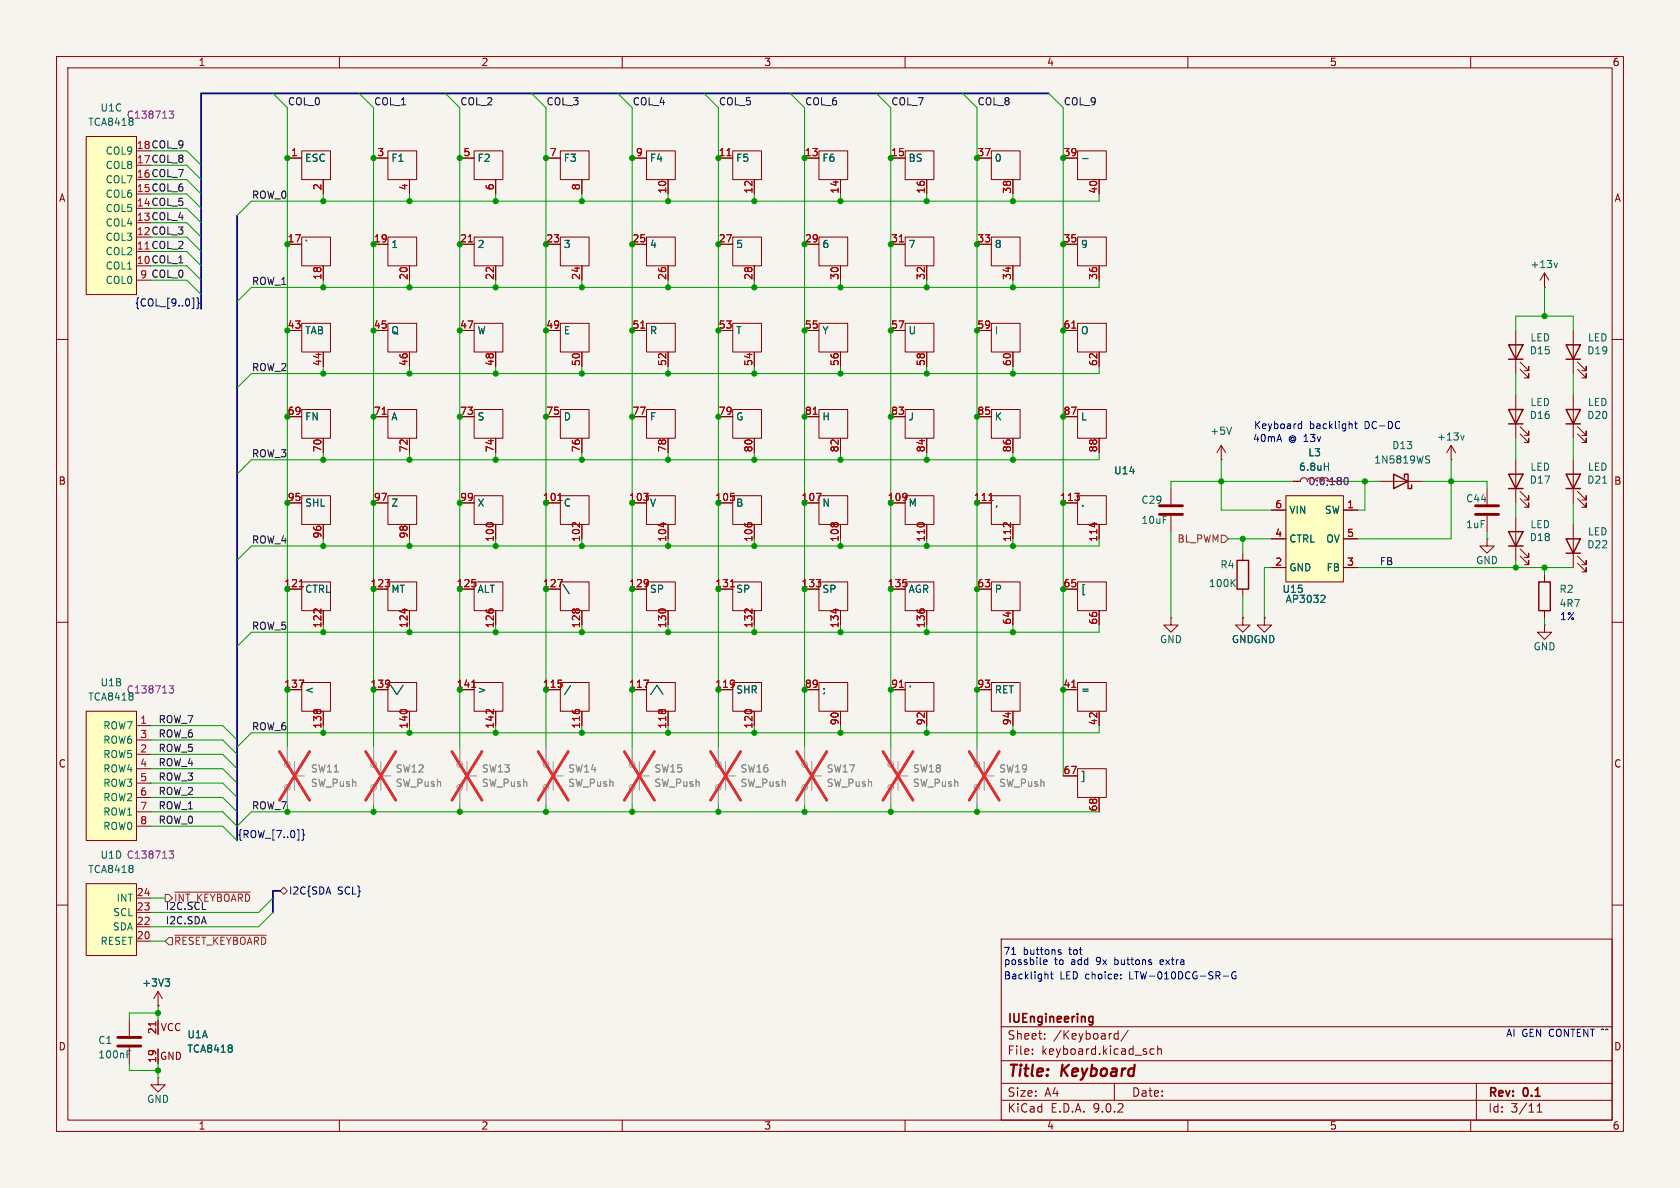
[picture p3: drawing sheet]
<svg xmlns="http://www.w3.org/2000/svg" width="297mm" height="210mm" viewBox="0 0 297 210" stroke-linecap="round" stroke-linejoin="round" font-family="sans-serif">
<defs><g id="words">
<g font-size="2.8" fill="#840000">
<text x="178" y="190.9">Title:</text>
<text x="187.7" y="190.9">Keyboard</text>
</g>
<g font-size="2.1" fill="#840000">
<text x="178" y="184">Sheet:</text>
<text x="178" y="181.2">IUEngineering</text>
<text x="186.2" y="184">/Keyboard/</text>
<text x="178" y="186.7">File:</text>
<text x="184.1" y="186.7">keyboard.kicad_sch</text>
<text x="178" y="196.9">KiCad</text>
<text x="178" y="194.1">Size:</text>
<text x="184.7" y="194.1">A4</text>
<text x="185.7" y="196.9">E.D.A.</text>
<text x="193.3" y="196.9">9.0.2</text>
<text x="200" y="194.1">Date:</text>
<text x="263" y="194.3">Rev:</text>
<text x="263" y="196.9">Id:</text>
<text x="267.1" y="196.9">3/11</text>
<text x="269.4" y="194.3">0.1</text>
</g>
<g font-size="1.8" fill="#840000">
<text x="35" y="11.9">1</text>
<text x="85" y="11.9">2</text>
<text x="135" y="11.9">3</text>
<text x="185" y="11.9">4</text>
<text x="235" y="11.9">5</text>
<text x="285" y="11.9">6</text>
<text x="10.3" y="35.9">A</text>
<text x="285.3" y="35.9">A</text>
<text x="10.3" y="85.9">B</text>
<text x="285.3" y="85.9">B</text>
<text x="10.3" y="135.9">C</text>
<text x="285.3" y="135.9">C</text>
<text x="10.3" y="185.9">D</text>
<text x="28.3" y="182.5">VCC</text>
<text x="285.3" y="185.9">D</text>
<text x="28.2" y="187.6">GND</text>
<text x="35" y="199.9">1</text>
<text x="85" y="199.9">2</text>
<text x="135" y="199.9">3</text>
<text x="185" y="199.9">4</text>
<text x="235" y="199.9">5</text>
<text x="285" y="199.9">6</text>
</g>
<g font-size="1.8" fill="#006464">
<text x="15.5" y="22.5">TCA8418</text>
<text x="17.7" y="19.9">U1C</text>
<text x="18.6" y="27.5">COL9</text>
<text x="53.8" y="28.8">ESC</text>
<text x="69.1" y="28.8">F1</text>
<text x="84.3" y="28.8">F2</text>
<text x="99.6" y="28.8">F3</text>
<text x="114.8" y="28.8">F4</text>
<text x="130" y="28.8">F5</text>
<text x="145.3" y="28.8">F6</text>
<text x="160.5" y="28.8">BS</text>
<text x="175.8" y="28.8">0</text>
<text x="18.6" y="30.1">COL8</text>
<text x="18.6" y="32.6">COL7</text>
<text x="18.6" y="35.2">COL6</text>
<text x="18.6" y="37.7">COL5</text>
<text x="18.6" y="40.2">COL4</text>
<text x="18.6" y="42.8">COL3</text>
<text x="18.6" y="45.3">COL2</text>
<text x="18.6" y="47.9">COL1</text>
<text x="53.8" y="44">`</text>
<text x="69.1" y="44">1</text>
<text x="84.3" y="44">2</text>
<text x="99.6" y="44">3</text>
<text x="114.8" y="44">4</text>
<text x="130" y="44">5</text>
<text x="145.3" y="44">6</text>
<text x="160.5" y="44">7</text>
<text x="175.8" y="44">8</text>
<text x="191" y="44">9</text>
<text x="270.5" y="47.6">+13v</text>
<text x="18.6" y="50.4">COL0</text>
<text x="53.8" y="59.3">TAB</text>
<text x="69.1" y="59.3">Q</text>
<text x="84.3" y="59.3">W</text>
<text x="99.6" y="59.3">E</text>
<text x="114.8" y="59.3">R</text>
<text x="130" y="59.3">T</text>
<text x="145.3" y="59.3">Y</text>
<text x="160.5" y="59.3">U</text>
<text x="175.8" y="59.3">I</text>
<text x="191" y="59.3">O</text>
<text x="270.3" y="62.8">D15</text>
<text x="270.5" y="60.6">LED</text>
<text x="280.5" y="62.8">D19</text>
<text x="280.6" y="60.6">LED</text>
<text x="270.5" y="72">LED</text>
<text x="280.6" y="72">LED</text>
<text x="53.8" y="74.5">FN</text>
<text x="69.1" y="74.5">A</text>
<text x="84.3" y="74.5">S</text>
<text x="99.6" y="74.5">D</text>
<text x="114.8" y="74.5">F</text>
<text x="130" y="74.5">G</text>
<text x="145.3" y="74.5">H</text>
<text x="160.5" y="74.5">J</text>
<text x="175.8" y="74.5">K</text>
<text x="191" y="74.5">L</text>
<text x="213.9" y="77.1">+5V</text>
<text x="270.3" y="74.3">D16</text>
<text x="280.5" y="74.3">D20</text>
<text x="229.6" y="83.4">6.8uH</text>
<text x="231.2" y="80.9">L3</text>
<text x="242.8" y="82.1">1N5819WS</text>
<text x="246" y="79.6">D13</text>
<text x="254" y="78.1">+13v</text>
<text x="270.5" y="83.4">LED</text>
<text x="280.6" y="83.4">LED</text>
<text x="53.8" y="89.8">SHL</text>
<text x="69.1" y="89.8">Z</text>
<text x="84.3" y="89.8">X</text>
<text x="99.6" y="89.8">C</text>
<text x="145.3" y="89.8">N</text>
<text x="175.8" y="89.8">,</text>
<text x="191" y="89.8">.</text>
<text x="196.9" y="84">U14</text>
<text x="201.7" y="89.3">C29</text>
<text x="259.1" y="89">C44</text>
<text x="270.3" y="85.7">D17</text>
<text x="280.5" y="85.7">D21</text>
<text x="201.7" y="92.8">10uF</text>
<text x="227.8" y="91">VIN</text>
<text x="234.1" y="91">SW</text>
<text x="259.1" y="93.6">1uF</text>
<text x="270.3" y="95.9">D18</text>
<text x="270.5" y="93.6">LED</text>
<text x="280.6" y="94.8">LED</text>
<text x="215.7" y="100.7">R4</text>
<text x="227.8" y="96.1">CTRL</text>
<text x="227.8" y="101.2">GND</text>
<text x="234.4" y="96.1">OV</text>
<text x="234.4" y="101.2">FB</text>
<text x="260.9" y="99.9">GND</text>
<text x="280.5" y="97.1">D22</text>
<text x="53.8" y="105">CTRL</text>
<text x="84.3" y="105">ALT</text>
<text x="99.6" y="105">\</text>
<text x="130" y="105">SP</text>
<text x="160.5" y="105">AGR</text>
<text x="175.8" y="105">P</text>
<text x="191" y="105">[</text>
<text x="213.6" y="104">100K</text>
<text x="226.6" y="105">U15</text>
<text x="227.2" y="106.8">AP3032</text>
<text x="275.6" y="105">R2</text>
<text x="275.6" y="107.5">4R7</text>
<text x="205" y="113.9">GND</text>
<text x="217.7" y="113.9">GNDGND</text>
<text x="271" y="115.2">GND</text>
<text x="15.5" y="124.1">TCA8418</text>
<text x="17.7" y="121.5">U1B</text>
<text x="53.8" y="122.8">&lt;</text>
<text x="84.3" y="122.8">&gt;</text>
<text x="114.8" y="122.8">/\</text>
<text x="130" y="122.8">SHR</text>
<text x="145.3" y="122.8">;</text>
<text x="160.5" y="122.8">'</text>
<text x="175.8" y="122.8">RET</text>
<text x="191" y="122.8">=</text>
<text x="18.2" y="129.1">ROW7</text>
<text x="18.2" y="131.7">ROW6</text>
<text x="18.2" y="134.2">ROW5</text>
<text x="18.2" y="136.8">ROW4</text>
<text x="18.2" y="139.3">ROW3</text>
<text x="18.2" y="141.8">ROW2</text>
<text x="191" y="138">]</text>
<text x="18.2" y="144.4">ROW1</text>
<text x="18.2" y="146.9">ROW0</text>
<text x="15.5" y="154.5">TCA8418</text>
<text x="20.5" y="159.6">INT</text>
<text x="17.7" y="167.2">RESET</text>
<text x="19.9" y="164.7">SDA</text>
<text x="19.9" y="162.2">SCL</text>
<text x="25" y="174.6">+3V3</text>
<text x="17.3" y="184.8">C1</text>
<text x="33" y="183.7">U1A</text>
<text x="17.3" y="187.3">100nF</text>
<text x="33" y="186.3">TCA8418</text>
<text x="25.9" y="195.2">GND</text>
</g>
<g font-size="1.8" fill="#840084">
<text x="22.3" y="21.2">C138713</text>
<text x="231.2" y="86">0;0;180</text>
<text x="22.3" y="122.8">C138713</text>
<text x="17.7" y="152">U1D C138713</text>
</g>
<g font-size="1.8" fill="#0f0f0f">
<text x="50.8" y="18.7">COL_0</text>
<text x="66" y="18.7">COL_1</text>
<text x="81.3" y="18.7">COL_2</text>
<text x="96.5" y="18.7">COL_3</text>
<text x="111.8" y="18.7">COL_4</text>
<text x="127" y="18.7">COL_5</text>
<text x="142.2" y="18.7">COL_6</text>
<text x="157.5" y="18.7">COL_7</text>
<text x="172.7" y="18.7">COL_8</text>
<text x="188" y="18.7">COL_9</text>
<text x="24.1" y="26.4">18 COL_9</text>
<text x="24.1" y="29">17 COL_8</text>
<text x="24.1" y="31.5">16 COL_7</text>
<text x="24.1" y="34">15 COL_6</text>
<text x="44.4" y="35.2">ROW_0</text>
<text x="24.1" y="36.6">14 COL_5</text>
<text x="24.1" y="39.1">13 COL_4</text>
<text x="24.1" y="41.7">12 COL_3</text>
<text x="24.1" y="44.2">11 COL_2</text>
<text x="24.1" y="46.7">10 COL_1</text>
<text x="24.7" y="49.3">9 COL_0</text>
<text x="44.4" y="50.5">ROW_1</text>
<text x="44.4" y="65.7">ROW_2</text>
<text x="44.4" y="80.9">ROW_3</text>
<text x="44.4" y="96.2">ROW_4</text>
<text x="243.8" y="100">FB</text>
<text x="44.4" y="111.4">ROW_5</text>
<text x="27.9" y="127.9">ROW_7</text>
<text x="27.9" y="130.5">ROW_6</text>
<text x="44.4" y="129.2">ROW_6</text>
<text x="27.9" y="133">ROW_5</text>
<text x="27.9" y="135.5">ROW_4</text>
<text x="27.9" y="140.6">ROW_2</text>
<text x="27.9" y="143.2">ROW_1</text>
<text x="27.9" y="138.1">ROW_3</text>
<text x="27.9" y="145.7">ROW_0</text>
<text x="29.2" y="160.9">I2C.SCL</text>
<text x="29.2" y="163.5">I2C.SDA</text>
</g>
<g font-size="1.8" fill="#a90000">
<text x="51.4" y="27.7">1</text>
<text x="66.6" y="27.7">3</text>
<text x="81.8" y="27.7">5</text>
<text x="97.1" y="27.7">7</text>
<text x="112.3" y="27.7">9</text>
<text x="127" y="27.7">11</text>
<text x="142.2" y="27.7">13</text>
<text x="157.4" y="27.7">15</text>
<text x="172.7" y="27.7">37</text>
<text x="187.9" y="27.7">39</text>
<text x="56.9" y="33.7" transform="rotate(-90 56.9 33.7)">2</text>
<text x="72.1" y="33.7" transform="rotate(-90 72.1 33.7)">4</text>
<text x="87.4" y="33.7" transform="rotate(-90 87.4 33.7)">6</text>
<text x="102.6" y="33.7" transform="rotate(-90 102.6 33.7)">8</text>
<text x="117.9" y="34.3" transform="rotate(-90 117.9 34.3)">10</text>
<text x="133.1" y="34.3" transform="rotate(-90 133.1 34.3)">12</text>
<text x="148.3" y="34.3" transform="rotate(-90 148.3 34.3)">14</text>
<text x="163.6" y="34.3" transform="rotate(-90 163.6 34.3)">16</text>
<text x="178.8" y="34.3" transform="rotate(-90 178.8 34.3)">38</text>
<text x="194.1" y="34.3" transform="rotate(-90 194.1 34.3)">40</text>
<text x="50.8" y="42.9">17</text>
<text x="66" y="42.9">19</text>
<text x="81.2" y="42.9">21</text>
<text x="96.5" y="42.9">23</text>
<text x="111.7" y="42.9">25</text>
<text x="127" y="42.9">27</text>
<text x="142.2" y="42.9">29</text>
<text x="157.4" y="42.9">31</text>
<text x="172.7" y="42.9">33</text>
<text x="187.9" y="42.9">35</text>
<text x="56.9" y="49.6" transform="rotate(-90 56.9 49.6)">18</text>
<text x="72.1" y="49.6" transform="rotate(-90 72.1 49.6)">20</text>
<text x="87.4" y="49.6" transform="rotate(-90 87.4 49.6)">22</text>
<text x="102.6" y="49.6" transform="rotate(-90 102.6 49.6)">24</text>
<text x="117.9" y="49.6" transform="rotate(-90 117.9 49.6)">26</text>
<text x="133.1" y="49.6" transform="rotate(-90 133.1 49.6)">28</text>
<text x="148.3" y="49.6" transform="rotate(-90 148.3 49.6)">30</text>
<text x="163.6" y="49.6" transform="rotate(-90 163.6 49.6)">32</text>
<text x="178.8" y="49.6" transform="rotate(-90 178.8 49.6)">34</text>
<text x="194.1" y="49.6" transform="rotate(-90 194.1 49.6)">36</text>
<text x="50.8" y="58.2">43</text>
<text x="66" y="58.2">45</text>
<text x="81.2" y="58.2">47</text>
<text x="96.5" y="58.2">49</text>
<text x="111.7" y="58.2">51</text>
<text x="127" y="58.2">53</text>
<text x="142.2" y="58.2">55</text>
<text x="157.4" y="58.2">57</text>
<text x="172.7" y="58.2">59</text>
<text x="187.9" y="58.2">61</text>
<text x="56.9" y="64.8" transform="rotate(-90 56.9 64.8)">44</text>
<text x="72.1" y="64.8" transform="rotate(-90 72.1 64.8)">46</text>
<text x="87.4" y="64.8" transform="rotate(-90 87.4 64.8)">48</text>
<text x="102.6" y="64.8" transform="rotate(-90 102.6 64.8)">50</text>
<text x="117.9" y="64.8" transform="rotate(-90 117.9 64.8)">52</text>
<text x="133.1" y="64.8" transform="rotate(-90 133.1 64.8)">54</text>
<text x="148.3" y="64.8" transform="rotate(-90 148.3 64.8)">56</text>
<text x="163.6" y="64.8" transform="rotate(-90 163.6 64.8)">58</text>
<text x="178.8" y="64.8" transform="rotate(-90 178.8 64.8)">60</text>
<text x="194.1" y="64.8" transform="rotate(-90 194.1 64.8)">62</text>
<text x="50.8" y="73.4">69</text>
<text x="66" y="73.4">71</text>
<text x="81.2" y="73.4">73</text>
<text x="96.5" y="73.4">75</text>
<text x="111.7" y="73.4">77</text>
<text x="127" y="73.4">79</text>
<text x="142.2" y="73.4">81</text>
<text x="157.4" y="73.4">83</text>
<text x="172.7" y="73.4">85</text>
<text x="187.9" y="73.4">87</text>
<text x="56.9" y="80.1" transform="rotate(-90 56.9 80.1)">70</text>
<text x="72.1" y="80.1" transform="rotate(-90 72.1 80.1)">72</text>
<text x="87.4" y="80.1" transform="rotate(-90 87.4 80.1)">74</text>
<text x="102.6" y="80.1" transform="rotate(-90 102.6 80.1)">76</text>
<text x="117.9" y="80.1" transform="rotate(-90 117.9 80.1)">78</text>
<text x="133.1" y="80.1" transform="rotate(-90 133.1 80.1)">80</text>
<text x="148.3" y="80.1" transform="rotate(-90 148.3 80.1)">82</text>
<text x="163.6" y="80.1" transform="rotate(-90 163.6 80.1)">84</text>
<text x="178.8" y="80.1" transform="rotate(-90 178.8 80.1)">86</text>
<text x="194.1" y="80.1" transform="rotate(-90 194.1 80.1)">88</text>
<text x="50.8" y="88.6">95</text>
<text x="66" y="88.6">97</text>
<text x="81.2" y="88.6">99</text>
<text x="95.9" y="88.6">101</text>
<text x="111.1" y="88.6">103</text>
<text x="114.8" y="89.8">V</text>
<text x="126.4" y="88.6">105</text>
<text x="130" y="89.8">B</text>
<text x="141.6" y="88.6">107</text>
<text x="156.8" y="88.6">109</text>
<text x="160.5" y="89.8">M</text>
<text x="172.1" y="88.6">111</text>
<text x="187.3" y="88.6">113</text>
<text x="225.4" y="89.9">6</text>
<text x="238.1" y="89.9">1</text>
<text x="56.9" y="95.3" transform="rotate(-90 56.9 95.3)">96</text>
<text x="72.1" y="95.3" transform="rotate(-90 72.1 95.3)">98</text>
<text x="87.4" y="95.9" transform="rotate(-90 87.4 95.9)">100</text>
<text x="102.6" y="95.9" transform="rotate(-90 102.6 95.9)">102</text>
<text x="117.9" y="95.9" transform="rotate(-90 117.9 95.9)">104</text>
<text x="133.1" y="95.9" transform="rotate(-90 133.1 95.9)">106</text>
<text x="148.3" y="95.9" transform="rotate(-90 148.3 95.9)">108</text>
<text x="163.6" y="95.9" transform="rotate(-90 163.6 95.9)">110</text>
<text x="178.8" y="95.9" transform="rotate(-90 178.8 95.9)">112</text>
<text x="194.1" y="95.9" transform="rotate(-90 194.1 95.9)">114</text>
<text x="225.4" y="95">4</text>
<text x="238.1" y="95">5</text>
<text x="225.4" y="100.1">2</text>
<text x="238.1" y="100.1">3</text>
<text x="50.2" y="103.9">121</text>
<text x="65.4" y="103.9">123</text>
<text x="69.1" y="105">MT</text>
<text x="80.6" y="103.9">125</text>
<text x="95.9" y="103.9">127</text>
<text x="111.1" y="103.9">129</text>
<text x="114.8" y="105">SP</text>
<text x="126.4" y="103.9">131</text>
<text x="141.6" y="103.9">133</text>
<text x="145.3" y="105">SP</text>
<text x="156.8" y="103.9">135</text>
<text x="172.7" y="103.9">63</text>
<text x="187.9" y="103.9">65</text>
<text x="56.9" y="111.1" transform="rotate(-90 56.9 111.1)">122</text>
<text x="72.1" y="111.1" transform="rotate(-90 72.1 111.1)">124</text>
<text x="87.4" y="111.1" transform="rotate(-90 87.4 111.1)">126</text>
<text x="102.6" y="111.1" transform="rotate(-90 102.6 111.1)">128</text>
<text x="117.9" y="111.1" transform="rotate(-90 117.9 111.1)">130</text>
<text x="133.1" y="111.1" transform="rotate(-90 133.1 111.1)">132</text>
<text x="148.3" y="111.1" transform="rotate(-90 148.3 111.1)">134</text>
<text x="163.6" y="111.1" transform="rotate(-90 163.6 111.1)">136</text>
<text x="178.8" y="110.5" transform="rotate(-90 178.8 110.5)">64</text>
<text x="194.1" y="110.5" transform="rotate(-90 194.1 110.5)">66</text>
<text x="50.2" y="121.7">137</text>
<text x="65.4" y="121.7">139</text>
<text x="69.1" y="122.8">\/</text>
<text x="80.6" y="121.7">141</text>
<text x="95.9" y="121.7">115</text>
<text x="99.6" y="122.8">/</text>
<text x="111.1" y="121.7">117</text>
<text x="126.4" y="121.7">119</text>
<text x="142.2" y="121.7">89</text>
<text x="157.4" y="121.7">91</text>
<text x="172.7" y="121.7">93</text>
<text x="187.9" y="121.7">41</text>
<text x="24.7" y="128">1</text>
<text x="24.7" y="130.6">3</text>
<text x="56.9" y="128.9" transform="rotate(-90 56.9 128.9)">138</text>
<text x="72.1" y="128.9" transform="rotate(-90 72.1 128.9)">140</text>
<text x="87.4" y="128.9" transform="rotate(-90 87.4 128.9)">142</text>
<text x="102.6" y="128.9" transform="rotate(-90 102.6 128.9)">116</text>
<text x="117.9" y="128.9" transform="rotate(-90 117.9 128.9)">118</text>
<text x="133.1" y="128.9" transform="rotate(-90 133.1 128.9)">120</text>
<text x="148.3" y="128.3" transform="rotate(-90 148.3 128.3)">90</text>
<text x="163.6" y="128.3" transform="rotate(-90 163.6 128.3)">92</text>
<text x="178.8" y="128.3" transform="rotate(-90 178.8 128.3)">94</text>
<text x="194.1" y="128.3" transform="rotate(-90 194.1 128.3)">42</text>
<text x="24.7" y="133.1">2</text>
<text x="24.7" y="135.6">4</text>
<text x="187.9" y="136.9">67</text>
<text x="24.7" y="138.2">5</text>
<text x="24.7" y="140.7">6</text>
<text x="24.7" y="143.3">7</text>
<text x="194.1" y="143.6" transform="rotate(-90 194.1 143.6)">68</text>
<text x="24.7" y="145.8">8</text>
<text x="24.1" y="158.5">24</text>
<text x="24.1" y="161">23</text>
<text x="24.1" y="163.6">22</text>
<text x="24.1" y="166.1">20</text>
<text x="27.7" y="182.9" transform="rotate(-90 27.7 182.9)">21</text>
<text x="27.7" y="188" transform="rotate(-90 27.7 188)">19</text>
</g>
<g font-size="1.8" fill="#000084">
<text x="23.7" y="54.3">{COL_[9..0]}</text>
<text x="41.9" y="148.2">{ROW_[7..0]}</text>
<text x="51" y="158.3">I2C{SDA</text>
<text x="59.7" y="158.3">SCL}</text>
</g>
<g font-size="1.8" fill="#0000c2">
<text x="221.6" y="76.1">Keyboard</text>
<text x="231.5" y="76.1">backlight</text>
<text x="241.4" y="76.1">DC-DC</text>
<text x="221.4" y="78.3">40mA</text>
<text x="227.8" y="78.3">@ 13v</text>
<text x="275.7" y="109.8">1%</text>
<text x="177.3" y="169">71</text>
<text x="177.4" y="173.3">Backlight</text>
<text x="177.4" y="170.8">possbile</text>
<text x="180.9" y="169">buttons</text>
<text x="186.4" y="170.8">to</text>
<text x="187.4" y="173.3">LED choice:</text>
<text x="189.1" y="169">tot</text>
<text x="189.5" y="170.8">add</text>
<text x="194.1" y="170.8">9x</text>
<text x="197.5" y="170.8">buttons</text>
<text x="199.9" y="173.3">LTW-010DCG-SR-G</text>
<text x="205.7" y="170.8">extra</text>
<text x="266.2" y="183.5">AI GEN CONTENT ^^</text>
</g>
<g font-size="1.8" fill="#725600">
<text x="208.1" y="96.1">BL_PWM</text>
<text x="30.7" y="159.6">~{INT_KEYBOARD}</text>
<text x="30.7" y="167.2">~{RESET_KEYBOARD}</text>
</g>
<g font-size="1.8" fill="#939391">
<text x="54.9" y="136.8">SW11</text>
<text x="69.9" y="136.8">SW12</text>
<text x="85.1" y="136.8">SW13</text>
<text x="100.3" y="136.8">SW14</text>
<text x="115.6" y="136.8">SW15</text>
<text x="130.8" y="136.8">SW16</text>
<text x="146.1" y="136.8">SW17</text>
<text x="161.3" y="136.8">SW18</text>
<text x="176.5" y="136.8">SW19</text>
<text x="54.9" y="139.3">SW_Push</text>
<text x="69.9" y="139.3">SW_Push</text>
<text x="85.1" y="139.3">SW_Push</text>
<text x="100.3" y="139.3">SW_Push</text>
<text x="115.6" y="139.3">SW_Push</text>
<text x="130.8" y="139.3">SW_Push</text>
<text x="146.1" y="139.3">SW_Push</text>
<text x="161.3" y="139.3">SW_Push</text>
<text x="176.5" y="139.3">SW_Push</text>
</g>
<text font-size="1.8" fill="#009600" x="44.4" y="143.2">ROW_7</text>
</g></defs>
<path d="M0 0h297v210h-297z" fill="#f5f4ef" stroke="#f5f4ef" stroke-width=".18"/>
<g fill="none" stroke="#840000" stroke-width=".18">
<path d="M10 10h277v190h-277zM12 12h273v186h-273zM60 10v2M110 10v2M160 10v2M210 10v2M260 10v2M10 60h2M278.1 69.9v7.6M278.9 76.7l1.5 1.5v-.7v.7h-.7M278.9 75.4l1.5 1.6v-.8v.8h-.7M285 60h2"/>
<path d="M10 110h2M285 110h2M10 160h2M177 166h108v32h-108zM285 160h2M60 198v2M110 198v2M160 198v2M177 194.5h108M177 191.5h108M177 187.5h108M177 181.5h108"/>
<path d="M182.5 186.3v.1M182.5 185.5v.1M184.7 183.6v.1M184.7 182.8v.1M197 191.5v3M197 183.6l.2 .1 .5-.1M197.7 182.2v1.5M197.7 182.8l-.5-.1-.2 .1M199.5 182.1l-1.3 2M204 185.5l-.4-.1-.3 .3v.4l.2 .2h.5M204.7 185.5l.2-.1 .3 .1 .1 .9M204.7 184.9v1.5"/>
<path d="M210 198v2M260 198v2M261 191.5v6.5M271.7 196.6h.9M271.7 195.5l.5-.4v1.5"/>
</g>
<path d="M192.8 179.7l.4 .1M193.2 179.7v1.2l-.1 .2-.4 .1M193.2 180.6l-.4 .1" fill="none" stroke="#840000" stroke-width=".3"/>
<path d="M276.9 72.4h2.5l-1.3 2.5zM276.9 74.9h2.5" fill="none" stroke="#840000" stroke-width=".25"/>
<path d="M15.2 156.2h8.9v12.7h-8.9z" fill="#ffffc2"/>
<g fill="none" stroke="#840000" stroke-width=".18">
<path d="M262.9 95.3v1.2h1.3l-1.3 1.3-1.3-1.3h1.3M262.9 95.3h.1M278.1 81.3v7.6M278.9 88.1l1.5 1.6v-.8v.8h-.7M278.9 86.9l1.5 1.5v-.8v.8h-.7M207 109.2v1.3h1.3l-1.3 1.3-1.3-1.3h1.3M207 109.2h.1M219.7 109.2v1.3h1.3l-1.3 1.3-1.3-1.3h1.3M219.7 109.2h.1M15.2 156.2h8.9v12.7h-8.9zM24.1 158.8h2.6M24.1 161.3h2.6"/>
<path d="M24.1 163.8h2.6M24.1 166.4h2.6M27.9 177.8h.1M27.9 175.3l-.7 1.2M27.9 175.3l.8 1.2M27.9 175.3v2.5M22.9 180.3v2.8M22.9 185.2v2.8M27.9 190.5v1.3h1.3l-1.3 1.2-1.2-1.2h1.2M27.9 190.5h.1M27.9 180.3v2.6M27.9 185.4v2.6"/>
</g>
<path d="M283.3 85.4h.8M23.5 153.1v.3M23.5 153.6v.5M29.2 173h.8l-.4 .5M29.7 173.5l.3 .3v.3l-.3 .2M22.5 186.4h.4M22.5 185.7h.6M41 184.9v.3M41 185.4v.5" fill="none" stroke="#006464" stroke-width=".18"/>
<path d="M29.9 150.4h.8l-.4 .5 .3 .1v.6l-.2 .1-.4-.1" fill="none" stroke="#840084" stroke-width=".18"/>
<path d="M276.9 83.8h2.5l-1.3 2.6zM276.9 86.4h2.5" fill="none" stroke="#840000" stroke-width=".25"/>
<path d="M27.5 180.6v.8" fill="none" stroke="#a90000" stroke-width=".18"/>
<path d="M20.8 183.4h4.1M20.8 184.9h4.1" fill="none" stroke="#840000" stroke-width=".51"/>
<path d="M227.3 87.6h10.2v15.3h-10.2z" fill="#ffffc2"/>
<g fill="none" stroke="#840000" stroke-width=".18">
<path d="M268 58.4v7.6M278.1 58.4v7.6M215.9 78.7l-.8 1.3M215.9 78.7l.8 1.3M215.9 78.7v2.6M268 69.9v7.6M268.7 76.7l1.6 1.5v-.7v.7h-.8M268.7 75.4l1.6 1.6v-.8v.8h-.8M268.7 65.3l1.6 1.5v-.8v.8h-.8M268.7 64l1.6 1.5v-.7v.7h-.8M278.9 65.3l1.5 1.5v-.8v.8h-.7M278.9 64l1.5 1.5v-.7v.7h-.7"/>
<path d="M215.9 81.3h.1M224.8 90.2h2.5M224.8 95.3h2.5M227.3 87.6h10.2v15.3h-10.2zM237.5 90.2h2.5M237.5 95.3h2.5M278.1 92.7v7.6M278.9 99.6l1.5 1.5v-.8v.8h-.7M278.9 98.3l1.5 1.5v-.7v.7h-.7M224.8 100.3h2.5M237.5 100.3h2.5"/>
</g>
<path d="M217.7 75.5l-.4 1.3M234 105.2l.2 .3v.3l-.7 .7h.7" fill="none" stroke="#006464" stroke-width=".18"/>
<path d="M237.7 84.6l.2-.2a.68 .68 0 0 1 .5 .6 .68 .68 0 0 1-.5 .7l-.2-.3" fill="none" stroke="#840084" stroke-width=".18"/>
<path d="M266.7 72.4h2.5l-1.2 2.5zM266.7 61h2.5l-1.2 2.5zM266.7 74.9h2.5M266.7 63.5h2.5M276.9 61h2.5l-1.3 2.5zM276.9 63.5h2.5M276.9 95.3h2.5l-1.3 2.5zM276.9 97.8h2.5" fill="none" stroke="#840000" stroke-width=".25"/>
<path d="M15.2 24.1h8.9v28h-8.9z" fill="#ffffc2"/>
<g fill="none" stroke="#840000" stroke-width=".18">
<path d="M15.2 24.1h8.9v28h-8.9zM50.8 27.9h2.5M53.3 26.7h5.1v5.1h-5.1zM57.1 31.8v2.5M66 27.9h2.6M68.6 26.7h5.1v5.1h-5.1zM72.4 31.8v2.5M81.3 27.9h2.5M83.8 26.7h5.1v5.1h-5.1zM87.6 31.8v2.5M96.5 27.9h2.6M99.1 26.7h5v5.1h-5z"/>
<path d="M102.9 31.8v2.5M111.8 27.9h2.5M114.3 26.7h5.1v5.1h-5.1zM118.1 31.8v2.5M127 27.9h2.5M129.5 26.7h5.1v5.1h-5.1zM133.3 31.8v2.5M142.2 27.9h2.6M144.8 26.7h5.1v5.1h-5.1zM148.6 31.8v2.5M157.5 27.9h2.5M160 26.7h5.1v5.1h-5.1z"/>
<path d="M163.8 31.8v2.5M172.7 27.9h2.6M175.3 26.7h5v5.1h-5zM179.1 31.8v2.5M188 27.9h2.5M190.5 26.7h5.1v5.1h-5.1zM194.3 31.8v2.5M24.1 49.5h2.6M50.8 43.2h2.5M50.8 58.4h2.5M53.3 41.9h5.1v5.1h-5.1zM53.3 57.2h5.1v5h-5.1z"/>
<path d="M57.1 47v2.5M66 43.2h2.6M66 58.4h2.6M68.6 41.9h5.1v5.1h-5.1zM68.6 57.2h5.1v5h-5.1zM72.4 47v2.5M81.3 43.2h2.5M81.3 58.4h2.5M83.8 41.9h5.1v5.1h-5.1zM83.8 57.2h5.1v5h-5.1zM87.6 47v2.5M96.5 43.2h2.6"/>
<path d="M96.5 58.4h2.6M99.1 41.9h5v5.1h-5zM99.1 57.2h5v5h-5zM102.9 47v2.5M111.8 43.2h2.5M111.8 58.4h2.5M114.3 41.9h5.1v5.1h-5.1zM114.3 57.2h5.1v5h-5.1zM118.1 47v2.5M127 43.2h2.5M127 58.4h2.5M129.5 41.9h5.1v5.1h-5.1z"/>
<path d="M129.5 57.2h5.1v5h-5.1zM133.3 47v2.5M142.2 43.2h2.6M142.2 58.4h2.6M144.8 41.9h5.1v5.1h-5.1zM144.8 57.2h5.1v5h-5.1zM148.6 47v2.5M157.5 43.2h2.5M157.5 58.4h2.5M160 41.9h5.1v5.1h-5.1zM160 57.2h5.1v5h-5.1zM163.8 47v2.5"/>
<path d="M172.7 43.2h2.6M172.7 58.4h2.6M175.3 41.9h5v5.1h-5zM175.3 57.2h5v5h-5zM179.1 47v2.5M188 43.2h2.5M188 58.4h2.5M190.5 41.9h5.1v5.1h-5.1zM190.5 57.2h5.1v5h-5.1zM194.3 47v2.5M273 50.8h.1M273 48.3l-.7 1.2"/>
<path d="M273 48.3l.8 1.2M273 48.3v2.5M50.8 73.7h2.5M53.3 72.4h5.1v5.1h-5.1zM57.1 62.2v2.6M57.1 77.5v2.5M66 73.7h2.6M68.6 72.4h5.1v5.1h-5.1zM72.4 62.2v2.6M72.4 77.5v2.5M81.3 73.7h2.5M83.8 72.4h5.1v5.1h-5.1z"/>
<path d="M87.6 62.2v2.6M87.6 77.5v2.5M96.5 73.7h2.6M99.1 72.4h5v5.1h-5zM102.9 62.2v2.6M102.9 77.5v2.5M111.8 73.7h2.5M114.3 72.4h5.1v5.1h-5.1zM118.1 62.2v2.6M118.1 77.5v2.5M127 73.7h2.5M129.5 72.4h5.1v5.1h-5.1z"/>
<path d="M133.3 62.2v2.6M133.3 77.5v2.5M142.2 73.7h2.6M144.8 72.4h5.1v5.1h-5.1zM148.6 62.2v2.6M148.6 77.5v2.5M157.5 73.7h2.5M160 72.4h5.1v5.1h-5.1zM163.8 62.2v2.6M163.8 77.5v2.5M172.7 73.7h2.6M175.3 72.4h5v5.1h-5z"/>
<path d="M179.1 62.2v2.6M179.1 77.5v2.5M188 73.7h2.5M190.5 72.4h5.1v5.1h-5.1zM194.3 62.2v2.6M194.3 77.5v2.5M50.8 88.9h2.5M53.3 87.6h5.1v5.1h-5.1zM57.1 92.7v2.6M66 88.9h2.6M68.6 87.6h5.1v5.1h-5.1zM72.4 92.7v2.6"/>
<path d="M81.3 88.9h2.5M83.8 87.6h5.1v5.1h-5.1zM99.1 87.6h5v5.1h-5zM114.3 87.6h5.1v5.1h-5.1zM129.5 87.6h5.1v5.1h-5.1zM144.8 87.6h5.1v5.1h-5.1zM160 87.6h5.1v5.1h-5.1zM175.3 87.6h5v5.1h-5zM190.5 87.6h5.1v5.1h-5.1zM207 86.4v2.8M207 91.2v2.8M53.3 102.9h5.1v5.1h-5.1z"/>
<path d="M68.6 102.9h5.1v5.1h-5.1zM83.8 102.9h5.1v5.1h-5.1zM99.1 102.9h5v5.1h-5zM114.3 102.9h5.1v5.1h-5.1zM129.5 102.9h5.1v5.1h-5.1zM144.8 102.9h5.1v5.1h-5.1zM160 102.9h5.1v5.1h-5.1zM172.7 104.1h2.6M175.3 102.9h5v5.1h-5zM179.1 108v2.5M188 104.1h2.5M190.5 102.9h5.1v5.1h-5.1z"/>
<path d="M194.3 108v2.5M223.5 109.2v1.3h1.3l-1.3 1.3-1.3-1.3h1.3M223.5 109.2h.1M273 110.5v1.3h1.3l-1.3 1.2-1.2-1.2h1.2M273 110.5h.1M273 101.6v1.3M273 108v1.2M53.3 120.7h5.1v5h-5.1zM68.6 120.7h5.1v5h-5.1zM83.8 120.7h5.1v5h-5.1zM99.1 120.7h5v5h-5zM114.3 120.7h5.1v5h-5.1z"/>
<path d="M129.5 120.7h5.1v5h-5.1zM142.2 121.9h2.6M144.8 120.7h5.1v5h-5.1zM148.6 125.7v2.6M157.5 121.9h2.5M160 120.7h5.1v5h-5.1zM163.8 125.7v2.6M172.7 121.9h2.6M175.3 120.7h5v5h-5zM179.1 125.7v2.6M188 121.9h2.5M188 137.2h2.5"/>
<path d="M190.5 120.7h5.1v5h-5.1zM190.5 135.9h5.1v5.1h-5.1zM194.3 125.7v2.6M194.3 141v2.5"/>
</g>
<path d="M23.5 21.7v.3M191.4 28h1M274.7 46.5l.3 .8 .3-.8M71.2 121.2l-1 1.6M100.9 121.2l-1.1 1.6M116.1 121.1l1.1 1.6" fill="none" stroke="#006464" stroke-width=".18"/>
<path d="M29.9 19.6h.8l-.4 .5 .3 .1v.6l-.2 .1-.4-.1" fill="none" stroke="#840084" stroke-width=".18"/>
<path d="M205 89.4h4M205 90.9h4" fill="none" stroke="#840000" stroke-width=".51"/>
<g fill="none" stroke="#9c9b98" stroke-width=".18">
<path d="M142.2 132.1v2.5M142.2 139.7v2.5M143.5 137.2h1.8M143.5 134.6v5.1M157.5 132.1v2.5M157.5 139.7v2.5M158.7 137.2h1.8M158.7 134.6v5.1M172.7 132.1v2.5M172.7 139.7v2.5M174 137.2h1.8M174 134.6v5.1"/>
<circle cx="142.2" cy="135.1" r=".51"/>
<circle cx="142.2" cy="139.2" r=".51"/>
<circle cx="157.5" cy="139.2" r=".51"/>
<circle cx="157.5" cy="135.1" r=".51"/>
<circle cx="172.7" cy="139.2" r=".51"/>
<circle cx="172.7" cy="135.1" r=".51"/>
</g>
<path d="M140.9 132.9l5.3 8.6M146.2 132.9l-5.3 8.6M156.1 132.9l5.3 8.6M161.4 132.9l-5.3 8.6M171.3 132.9l5.3 8.6M176.6 132.9l-5.3 8.6" fill="none" stroke="#e12e31" stroke-width=".46"/>
<g fill="none" stroke="#a90000" stroke-width=".18">
<path d="M128.5 27.5h.7M82.8 42.8h.7M113.3 58h.7M159 42.8h.7M189.5 58h.7M67.6 73.2h.7M143.8 73.2h.7M98.6 88.5h.8M101.3 92.5h.4M102.5 92.4v.8M117.3 92.3v.8M144.3 87.2h.8l-.5 1.3"/>
<path d="M174.8 88.5h.8M177.5 92.5h.4M178.7 92.4v.8M193.5 92.3v.8M52.9 103.7h.7M55.6 107.7h.4M56.7 107.6v.8M71.5 107.6v.8M98.6 102.5h.8l-.5 1.2M129.1 103.7h.7M131.8 107.7h.4M132.9 107.6v.8"/>
<path d="M147.7 107.6v.8M52.9 120.2h.8l-.5 1.3M83.4 121.5h.7M86.1 125.5h.4M87.2 125.4v.8M113.8 120.2h.9l-.6 1.3M159 121.5h.7M189.5 121.5h.7"/>
</g>
<path d="M272 102.9h2.1v5.1h-2.1z" fill="none" stroke="#840000" stroke-width=".25"/>
<path d="M15.2 125.7h8.9v22.9h-8.9z" fill="#ffffc2"/>
<g fill="none" stroke="#840000" stroke-width=".18">
<path d="M50.8 27.9h2.5M57.1 31.8v2.5M66 27.9h2.6M72.4 31.8v2.5M81.3 27.9h2.5M87.6 31.8v2.5M96.5 27.9h2.6M102.9 31.8v2.5M111.8 27.9h2.5M118.1 31.8v2.5M127 27.9h2.5M133.3 31.8v2.5"/>
<path d="M142.2 27.9h2.6M148.6 31.8v2.5M157.5 27.9h2.5M163.8 31.8v2.5M172.7 27.9h2.6M179.1 31.8v2.5M188 27.9h2.5M194.3 31.8v2.5M50.8 43.2h2.5M50.8 58.4h2.5M57.1 47v2.5M66 43.2h2.6"/>
<path d="M66 58.4h2.6M72.4 47v2.5M81.3 43.2h2.5M81.3 58.4h2.5M87.6 47v2.5M96.5 43.2h2.6M96.5 58.4h2.6M102.9 47v2.5M111.8 43.2h2.5M111.8 58.4h2.5M118.1 47v2.5M127 43.2h2.5"/>
<path d="M127 58.4h2.5M133.3 47v2.5M142.2 43.2h2.6M142.2 58.4h2.6M148.6 47v2.5M157.5 43.2h2.5M157.5 58.4h2.5M163.8 47v2.5M172.7 43.2h2.6M172.7 58.4h2.6M179.1 47v2.5M188 43.2h2.5"/>
<path d="M188 58.4h2.5M194.3 47v2.5M50.8 73.7h2.5M57.1 62.2v2.6M57.1 77.5v2.5M66 73.7h2.6M72.4 62.2v2.6M72.4 77.5v2.5M81.3 73.7h2.5M87.6 62.2v2.6M87.6 77.5v2.5M96.5 73.7h2.6"/>
<path d="M102.9 62.2v2.6M102.9 77.5v2.5M111.8 73.7h2.5M118.1 62.2v2.6M118.1 77.5v2.5M127 73.7h2.5M133.3 62.2v2.6M133.3 77.5v2.5M142.2 73.7h2.6M148.6 62.2v2.6M148.6 77.5v2.5M157.5 73.7h2.5"/>
<path d="M163.8 62.2v2.6M163.8 77.5v2.5M172.7 73.7h2.6M179.1 62.2v2.6M179.1 77.5v2.5M188 73.7h2.5M194.3 62.2v2.6M194.3 77.5v2.5M256.5 78.7l-.7 1.3M256.5 78.7l.8 1.3M256.5 78.7v2.6M50.8 88.9h2.5"/>
<path d="M57.1 92.7v2.6M66 88.9h2.6M72.4 92.7v2.6M81.3 88.9h2.5M219.7 97.8v1.3M224.8 90.2h2.5M224.8 95.3h2.5M228.6 85.1h1.3a.64 .64 0 0 1 .6-.6 .64 .64 0 0 1 .6 .6M237.5 90.2h2.5M237.5 95.3h2.5M243.8 85.1h7.7M256.5 81.3h.1"/>
<path d="M262.9 86.4v2.8M262.9 91.2v2.8M268 81.3v7.6M268 91.4v7.7M268.7 88.1l1.6 1.6v-.8v.8h-.8M268.7 86.9l1.6 1.5v-.8v.8h-.8M268.7 98.3l1.6 1.5v-.7v.7h-.8M268.7 97l1.6 1.6v-.8v.8h-.8M172.7 104.1h2.6M179.1 108v2.5M188 104.1h2.5M194.3 108v2.5"/>
<path d="M219.7 109.2h.1M219.7 104.1v1.3M223.5 109.2h.1M224.8 100.3h2.5M237.5 100.3h2.5M15.2 125.7h8.9v22.9h-8.9zM24.1 128.3h2.6M24.1 130.8h2.6M24.1 133.4h2.6M24.1 135.9h2.6M24.1 138.4h2.6M142.2 121.9h2.6"/>
<path d="M148.6 125.7v2.6M157.5 121.9h2.5M163.8 125.7v2.6M172.7 121.9h2.6M179.1 125.7v2.6M188 121.9h2.5M188 137.2h2.5M194.3 125.7v2.6M24.1 141h2.6M24.1 143.5h2.6M24.1 146.1h2.6M194.3 141v2.5"/>
<path d="M27.9 177.8h.1M27.9 180.3v2.6M27.9 185.4v2.6"/>
</g>
<g fill="none" stroke="#006464" stroke-width=".18">
<path d="M191.4 28h1M258.2 76.9l.3 .9 .3-.9M234.1 82.5h.8M234.9 81.9v1.2M252.3 81.2l.3 .1 .1 .3-.2 .3h-.3M252.3 80.6h.4M217.8 103l.6 .7M218.4 102.4l-.7 .8M234 105.2l.2 .3v.3l-.7 .7h.7M23.5 123.3v.3M71.2 121.2l-1 1.6M100.9 121.2l-1.1 1.6"/>
<path d="M116.1 121.1l1.1 1.6M29.2 173h.8l-.4 .5M29.7 173.5l.3 .3v.3l-.3 .2M41 184.9v.3M41 185.4v.5"/>
</g>
<path d="M237.7 84.6l.2-.2a.68 .68 0 0 1 .5 .6 .68 .68 0 0 1-.5 .7l-.2-.3M29.9 121.2h.8l-.4 .5 .3 .1v.6l-.2 .1-.4-.1" fill="none" stroke="#840084" stroke-width=".18"/>
<path d="M218.7 99.1h2v5h-2zM246.4 83.8l2.5 1.3-2.5 1.3zM248.3 84.5v-.7h.6v2.6h.7v-.7M266.7 83.8h2.5l-1.2 2.6zM266.7 94h2.5l-1.2 2.5zM266.7 86.4h2.5M266.7 96.5h2.5" fill="none" stroke="#840000" stroke-width=".25"/>
<path d="M260.9 89.4h4M260.9 90.9h4" fill="none" stroke="#840000" stroke-width=".51"/>
<g fill="none" stroke="#9c9b98" stroke-width=".18">
<path d="M50.8 132.1v2.5M50.8 139.7v2.5M52.1 137.2h1.7M52.1 134.6v5.1M66 132.1v2.5M66 139.7v2.5M67.3 137.2h1.8M67.3 134.6v5.1M81.3 132.1v2.5M81.3 139.7v2.5M82.5 137.2h1.8M82.5 134.6v5.1"/>
<path d="M96.5 132.1v2.5M96.5 139.7v2.5M97.8 137.2h1.8M97.8 134.6v5.1M111.8 132.1v2.5M111.8 139.7v2.5M113 137.2h1.8M113 134.6v5.1M127 132.1v2.5M127 139.7v2.5M128.3 137.2h1.7M128.3 134.6v5.1"/>
<path d="M142.2 132.1v2.5M142.2 139.7v2.5M157.5 132.1v2.5M157.5 139.7v2.5M172.7 132.1v2.5M172.7 139.7v2.5"/>
<circle cx="50.8" cy="135.1" r=".51"/>
<circle cx="50.8" cy="139.2" r=".51"/>
<circle cx="66" cy="135.1" r=".51"/>
<circle cx="66" cy="139.2" r=".51"/>
<circle cx="81.3" cy="135.1" r=".51"/>
<circle cx="81.3" cy="139.2" r=".51"/>
<circle cx="96.5" cy="139.2" r=".51"/>
<circle cx="96.5" cy="135.1" r=".51"/>
<circle cx="111.8" cy="139.2" r=".51"/>
<circle cx="111.8" cy="135.1" r=".51"/>
<circle cx="127" cy="135.1" r=".51"/>
<circle cx="127" cy="139.2" r=".51"/>
</g>
<g fill="none" stroke="#e12e31" stroke-width=".46">
<path d="M49.4 132.9l5.3 8.6M54.7 132.9l-5.3 8.6M64.7 132.9l5.3 8.6M70 132.9l-5.3 8.6M79.9 132.9l5.3 8.6M85.2 132.9l-5.3 8.6M95.1 132.9l5.3 8.6M100.4 132.9l-5.3 8.6M110.4 132.9l5.3 8.6M115.7 132.9l-5.3 8.6M125.6 132.9l5.3 8.6M130.9 132.9l-5.3 8.6"/>
<path d="M140.9 132.9l5.3 8.6M146.2 132.9l-5.3 8.6M156.1 132.9l5.3 8.6M161.4 132.9l-5.3 8.6M171.3 132.9l5.3 8.6M176.6 132.9l-5.3 8.6"/>
</g>
<path d="M215.9 94.6h.6l.7 .7-.7 .6h-.6zM29.2 158.1h.6l.7 .7-.7 .6h-.6zM30.9 157.7h13.4M49.5 157.5l.7-.7 .6 .7-.6 .6zM29.8 165.7h.7v1.3h-.7l-.6-.6zM30.9 165.3h16.2" fill="none" stroke="#725600" stroke-width=".18"/>
<path d="M33.9 52.7h.4v1.8h-.4M34.8 52.6l.2 .2v.6l.2 .2-.2 .2v.6l-.2 .2M53.4 146.6l.2 .2v.6l.2 .2-.2 .2v.6l-.2 .2" fill="none" stroke="#000084" stroke-width=".18"/>
<path d="M185.4 16.5h-149.8v38.1M41.9 38.1v110.5M49.5 157.5h-1.2v3.8" fill="none" stroke="#000084" stroke-width=".3"/>
<g fill="none" stroke="#009600" stroke-width=".18">
<path d="M48.3 16.5l2.5 2.6v113M63.5 16.5l2.5 2.6v113M78.7 16.5l2.6 2.6v113M94 16.5l2.5 2.6v113M109.2 16.5l2.6 2.6v113M124.5 16.5l2.5 2.6v113M139.7 16.5l2.5 2.6v113M154.9 16.5l2.6 2.6v113M170.2 16.5l2.5 2.6v113M185.4 16.5l2.6 2.6v118.1M26.7 26.7h6.3l2.6 2.5M26.7 31.8h6.3l2.6 2.5"/>
<path d="M26.7 29.2h6.3l2.6 2.6M26.7 34.3h6.3l2.6 2.5M26.7 39.4h6.3l2.6 2.5M26.7 36.8h6.3l2.6 2.6M57.1 34.3v1.3M72.4 34.3v1.3M87.6 34.3v1.3M102.9 34.3v1.3M118.1 34.3v1.3M133.3 34.3v1.3M148.6 34.3v1.3M163.8 34.3v1.3"/>
<path d="M179.1 34.3v1.3M194.3 34.3v1.3h-149.9l-2.5 2.5M26.7 47h6.3l2.6 2.5M26.7 49.5h6.3l2.6 2.6M26.7 44.5h6.3l2.6 2.5M26.7 41.9h6.3l2.6 2.6M57.1 49.5v1.3M72.4 49.5v1.3M87.6 49.5v1.3M102.9 49.5v1.3M118.1 49.5v1.3M133.3 49.5v1.3"/>
<path d="M148.6 49.5v1.3M163.8 49.5v1.3M179.1 49.5v1.3M194.3 49.5v1.3h-149.9l-2.5 2.5M268 58.4v-2.5h10.1v2.5M273 50.8v5.1M57.1 64.8v1.2M72.4 64.8v1.2M87.6 64.8v1.2M102.9 64.8v1.2M118.1 64.8v1.2M133.3 64.8v1.2"/>
<path d="M148.6 64.8v1.2M163.8 64.8v1.2M179.1 64.8v1.2M194.3 64.8v1.2h-149.9l-2.5 2.6M268 66v3.9M268 77.5v3.8M278.1 66v3.9M278.1 77.5v3.8M57.1 80v1.3M57.1 95.3v1.2M72.4 80v1.3M72.4 95.3v1.2"/>
<path d="M87.6 80v1.3M87.6 95.3v1.2M102.9 80v1.3M102.9 95.3v1.2M118.1 80v1.3M118.1 95.3v1.2M133.3 80v1.3M133.3 95.3v1.2M148.6 80v1.3M148.6 95.3v1.2M163.8 80v1.3M163.8 95.3v1.2"/>
<path d="M179.1 80v1.3M179.1 95.3v1.2M194.3 95.3v1.2h-149.9l-2.5 2.6M194.3 80v1.3h-149.9l-2.5 2.5M207 94v15.2M215.9 81.3v8.9h8.9M217.2 95.3h7.6M219.7 95.3v2.5M228.6 85.1h-21.6v1.3M236.2 85.1h7.6M241.3 85.1v5.1h-1.3M251.5 85.1h11.4v1.3"/>
<path d="M256.5 81.3v14h-16.5M262.9 94v1.3M268 88.9v2.5M268 99.1v1.2M278.1 88.9v3.8M57.1 110.5v1.3M72.4 110.5v1.3M87.6 110.5v1.3M102.9 110.5v1.3M118.1 110.5v1.3M133.3 110.5v1.3M148.6 110.5v1.3"/>
<path d="M163.8 110.5v1.3M179.1 110.5v1.3M194.3 110.5v1.3h-149.9l-2.5 2.5M219.7 105.4v3.8M224.8 100.3h-1.3v8.9M240 100.3h38.1M273 100.3v1.3M273 109.2v1.3M26.7 130.8h12.7l2.5 2.6M26.7 133.4h12.7l2.5 2.5M26.7 128.3h12.7l2.5 2.5M26.7 138.4h12.7l2.5 2.6"/>
<path d="M26.7 135.9h12.7l2.5 2.5M57.1 128.3v1.2M72.4 128.3v1.2M87.6 128.3v1.2M102.9 128.3v1.2M118.1 128.3v1.2M133.3 128.3v1.2M148.6 128.3v1.2M163.8 128.3v1.2M179.1 128.3v1.2M194.3 128.3v1.2h-149.9l-2.5 2.6M26.7 143.5h12.7l2.5 2.6 2.5-2.6h149.9"/>
<path d="M26.7 141h12.7l2.5 2.5M26.7 146.1h12.7l2.5 2.5M26.7 158.8h2.5M48.3 158.8l-2.6 2.5h-19M66 142.2v1.3M81.3 142.2v1.3M96.5 142.2v1.3M111.8 142.2v1.3M127 142.2v1.3M142.2 142.2v1.3M157.5 142.2v1.3M172.7 142.2v1.3"/>
<path d="M26.7 166.4h2.5M27.9 177.8v2.5M27.9 179.1h-5v1.2M48.3 161.3l-2.6 2.5h-19M22.9 188v1.2h5M27.9 188v2.5"/>
</g>
<g fill="none" stroke="#0000c2" stroke-width=".18">
<path d="M229.6 75.7h.5M229.6 75h.5M230.1 74.5v1.3M239 75l.1 .8M239.5 74.9h.5M239.7 74.5v1.1l.3 .2M178.8 168.7h.8M184.5 170.1l.6-.1v-.3h-.4l-.2 .1 .1 .6h.5M185.1 172.2l.2 .2v.6M185.7 172.2h.5M185.9 171.8v1.1l.3 .1M187.1 168.2l.5 .3-.1 .2h-.3"/>
<path d="M187.1 167.9h.4M198.2 172.9v.1M198.2 172.3v.1M205.2 169.7l-.1 .1v.5l.1 .2M205.7 170l-.6 .1M216.2 172.6h1M218.5 171.8a.59 .59 0 0 0-.8 .6 .59 .59 0 0 0 .8 .6v-.5h-.2"/>
</g>
<g fill="none" stroke="#a90000" stroke-width=".18">
<path d="M128.5 27.5h.7M82.8 42.8h.7M113.3 58h.7M159 42.8h.7M189.5 58h.7M67.6 73.2h.7M143.8 73.2h.7M98.6 88.5h.8M101.3 92.5h.4M102.5 92.4v.8M117.3 92.3v.8M144.3 87.2h.8l-.5 1.3"/>
<path d="M174.8 88.5h.8M177.5 92.5h.4M178.7 92.4v.8M193.5 92.3v.8M52.9 103.7h.7M55.6 107.7h.4M56.7 107.6v.8M71.5 107.6v.8M98.6 102.5h.8l-.5 1.2M129.1 103.7h.7M131.8 107.7h.4M132.9 107.6v.8"/>
<path d="M147.7 107.6v.8M52.9 120.2h.8l-.5 1.3M83.4 121.5h.7M86.1 125.5h.4M87.2 125.4v.8M113.8 120.2h.9l-.6 1.3M159 121.5h.7M189.5 121.5h.7M27.5 180.6v.8"/>
</g>
<g fill="#009600" stroke="#009600" stroke-width=".18">
<circle cx="188" cy="121.9" r=".46"/>
<circle cx="179.1" cy="129.5" r=".46"/>
<circle cx="219.7" cy="95.3" r=".46"/>
<circle cx="273" cy="100.3" r=".46"/>
<circle cx="179.1" cy="96.5" r=".46"/>
<circle cx="179.1" cy="111.8" r=".46"/>
<circle cx="188" cy="104.1" r=".46"/>
<circle cx="268" cy="100.3" r=".46"/>
<circle cx="111.8" cy="143.5" r=".46"/>
<circle cx="127" cy="121.9" r=".46"/>
<circle cx="127" cy="143.5" r=".46"/>
<circle cx="133.3" cy="129.5" r=".46"/>
<circle cx="118.1" cy="129.5" r=".46"/>
<circle cx="111.8" cy="121.9" r=".46"/>
<circle cx="111.8" cy="104.1" r=".46"/>
<circle cx="118.1" cy="111.8" r=".46"/>
<circle cx="133.3" cy="96.5" r=".46"/>
<circle cx="133.3" cy="111.8" r=".46"/>
<circle cx="118.1" cy="96.5" r=".46"/>
<circle cx="111.8" cy="88.9" r=".46"/>
<circle cx="127" cy="104.1" r=".46"/>
<circle cx="148.6" cy="129.5" r=".46"/>
<circle cx="163.8" cy="111.8" r=".46"/>
<circle cx="148.6" cy="111.8" r=".46"/>
<circle cx="142.2" cy="143.5" r=".46"/>
<circle cx="157.5" cy="143.5" r=".46"/>
<circle cx="142.2" cy="121.9" r=".46"/>
<circle cx="157.5" cy="121.9" r=".46"/>
<circle cx="163.8" cy="129.5" r=".46"/>
<circle cx="172.7" cy="143.5" r=".46"/>
<circle cx="172.7" cy="121.9" r=".46"/>
<circle cx="188" cy="43.2" r=".46"/>
<circle cx="188" cy="58.4" r=".46"/>
<circle cx="163.8" cy="81.3" r=".46"/>
<circle cx="179.1" cy="66" r=".46"/>
<circle cx="179.1" cy="81.3" r=".46"/>
<circle cx="188" cy="73.7" r=".46"/>
<circle cx="188" cy="88.9" r=".46"/>
<circle cx="142.2" cy="88.9" r=".46"/>
<circle cx="133.3" cy="81.3" r=".46"/>
<circle cx="148.6" cy="81.3" r=".46"/>
<circle cx="148.6" cy="96.5" r=".46"/>
<circle cx="142.2" cy="104.1" r=".46"/>
<circle cx="157.5" cy="104.1" r=".46"/>
<circle cx="127" cy="73.7" r=".46"/>
<circle cx="127" cy="58.4" r=".46"/>
<circle cx="133.3" cy="66" r=".46"/>
<circle cx="142.2" cy="73.7" r=".46"/>
<circle cx="148.6" cy="66" r=".46"/>
<circle cx="142.2" cy="58.4" r=".46"/>
<circle cx="157.5" cy="58.4" r=".46"/>
<circle cx="172.7" cy="58.4" r=".46"/>
<circle cx="163.8" cy="66" r=".46"/>
<circle cx="127" cy="88.9" r=".46"/>
<circle cx="118.1" cy="81.3" r=".46"/>
<circle cx="111.8" cy="73.7" r=".46"/>
<circle cx="157.5" cy="73.7" r=".46"/>
<circle cx="172.7" cy="73.7" r=".46"/>
<circle cx="172.7" cy="104.1" r=".46"/>
<circle cx="172.7" cy="88.9" r=".46"/>
<circle cx="157.5" cy="88.9" r=".46"/>
<circle cx="163.8" cy="96.5" r=".46"/>
<circle cx="163.8" cy="50.8" r=".46"/>
<circle cx="179.1" cy="50.8" r=".46"/>
<circle cx="172.7" cy="43.2" r=".46"/>
<circle cx="179.1" cy="35.6" r=".46"/>
<circle cx="188" cy="27.9" r=".46"/>
<circle cx="157.5" cy="43.2" r=".46"/>
<circle cx="163.8" cy="35.6" r=".46"/>
<circle cx="157.5" cy="27.9" r=".46"/>
<circle cx="172.7" cy="27.9" r=".46"/>
<circle cx="256.5" cy="85.1" r=".46"/>
<circle cx="241.3" cy="85.1" r=".46"/>
<circle cx="273" cy="55.9" r=".46"/>
<circle cx="215.9" cy="85.1" r=".46"/>
<circle cx="127" cy="27.9" r=".46"/>
<circle cx="118.1" cy="50.8" r=".46"/>
<circle cx="111.8" cy="27.9" r=".46"/>
<circle cx="111.8" cy="43.2" r=".46"/>
<circle cx="133.3" cy="35.6" r=".46"/>
<circle cx="142.2" cy="27.9" r=".46"/>
<circle cx="127" cy="43.2" r=".46"/>
<circle cx="66" cy="27.9" r=".46"/>
<circle cx="66" cy="43.2" r=".46"/>
<circle cx="57.1" cy="35.6" r=".46"/>
<circle cx="72.4" cy="66" r=".46"/>
<circle cx="66" cy="58.4" r=".46"/>
<circle cx="72.4" cy="50.8" r=".46"/>
<circle cx="81.3" cy="43.2" r=".46"/>
<circle cx="87.6" cy="35.6" r=".46"/>
<circle cx="87.6" cy="50.8" r=".46"/>
<circle cx="72.4" cy="35.6" r=".46"/>
<circle cx="50.8" cy="27.9" r=".46"/>
<circle cx="81.3" cy="58.4" r=".46"/>
<circle cx="81.3" cy="27.9" r=".46"/>
<circle cx="111.8" cy="58.4" r=".46"/>
<circle cx="118.1" cy="66" r=".46"/>
<circle cx="102.9" cy="66" r=".46"/>
<circle cx="148.6" cy="35.6" r=".46"/>
<circle cx="142.2" cy="43.2" r=".46"/>
<circle cx="133.3" cy="50.8" r=".46"/>
<circle cx="148.6" cy="50.8" r=".46"/>
<circle cx="118.1" cy="35.6" r=".46"/>
<circle cx="96.5" cy="27.9" r=".46"/>
<circle cx="102.9" cy="50.8" r=".46"/>
<circle cx="96.5" cy="58.4" r=".46"/>
<circle cx="87.6" cy="66" r=".46"/>
<circle cx="102.9" cy="35.6" r=".46"/>
<circle cx="96.5" cy="43.2" r=".46"/>
<circle cx="57.1" cy="50.8" r=".46"/>
<circle cx="50.8" cy="58.4" r=".46"/>
<circle cx="57.1" cy="66" r=".46"/>
<circle cx="50.8" cy="43.2" r=".46"/>
<circle cx="66" cy="121.9" r=".46"/>
<circle cx="72.4" cy="111.8" r=".46"/>
<circle cx="66" cy="104.1" r=".46"/>
<circle cx="57.1" cy="96.5" r=".46"/>
<circle cx="50.8" cy="88.9" r=".46"/>
<circle cx="57.1" cy="81.3" r=".46"/>
<circle cx="50.8" cy="73.7" r=".46"/>
<circle cx="50.8" cy="104.1" r=".46"/>
<circle cx="57.1" cy="111.8" r=".46"/>
<circle cx="27.9" cy="189.2" r=".46"/>
<circle cx="27.9" cy="179.1" r=".46"/>
<circle cx="72.4" cy="129.5" r=".46"/>
<circle cx="81.3" cy="121.9" r=".46"/>
<circle cx="66" cy="143.5" r=".46"/>
<circle cx="81.3" cy="143.5" r=".46"/>
<circle cx="57.1" cy="129.5" r=".46"/>
<circle cx="87.6" cy="129.5" r=".46"/>
<circle cx="96.5" cy="121.9" r=".46"/>
<circle cx="50.8" cy="121.9" r=".46"/>
<circle cx="87.6" cy="96.5" r=".46"/>
<circle cx="81.3" cy="104.1" r=".46"/>
<circle cx="87.6" cy="111.8" r=".46"/>
<circle cx="81.3" cy="73.7" r=".46"/>
<circle cx="66" cy="73.7" r=".46"/>
<circle cx="72.4" cy="96.5" r=".46"/>
<circle cx="66" cy="88.9" r=".46"/>
<circle cx="72.4" cy="81.3" r=".46"/>
<circle cx="87.6" cy="81.3" r=".46"/>
<circle cx="102.9" cy="81.3" r=".46"/>
<circle cx="96.5" cy="73.7" r=".46"/>
<circle cx="81.3" cy="88.9" r=".46"/>
<circle cx="102.9" cy="96.5" r=".46"/>
<circle cx="96.5" cy="88.9" r=".46"/>
<circle cx="96.5" cy="104.1" r=".46"/>
<circle cx="102.9" cy="111.8" r=".46"/>
<circle cx="96.5" cy="143.5" r=".46"/>
<circle cx="102.9" cy="129.5" r=".46"/>
</g>
<use href="#words"/>
</svg>
